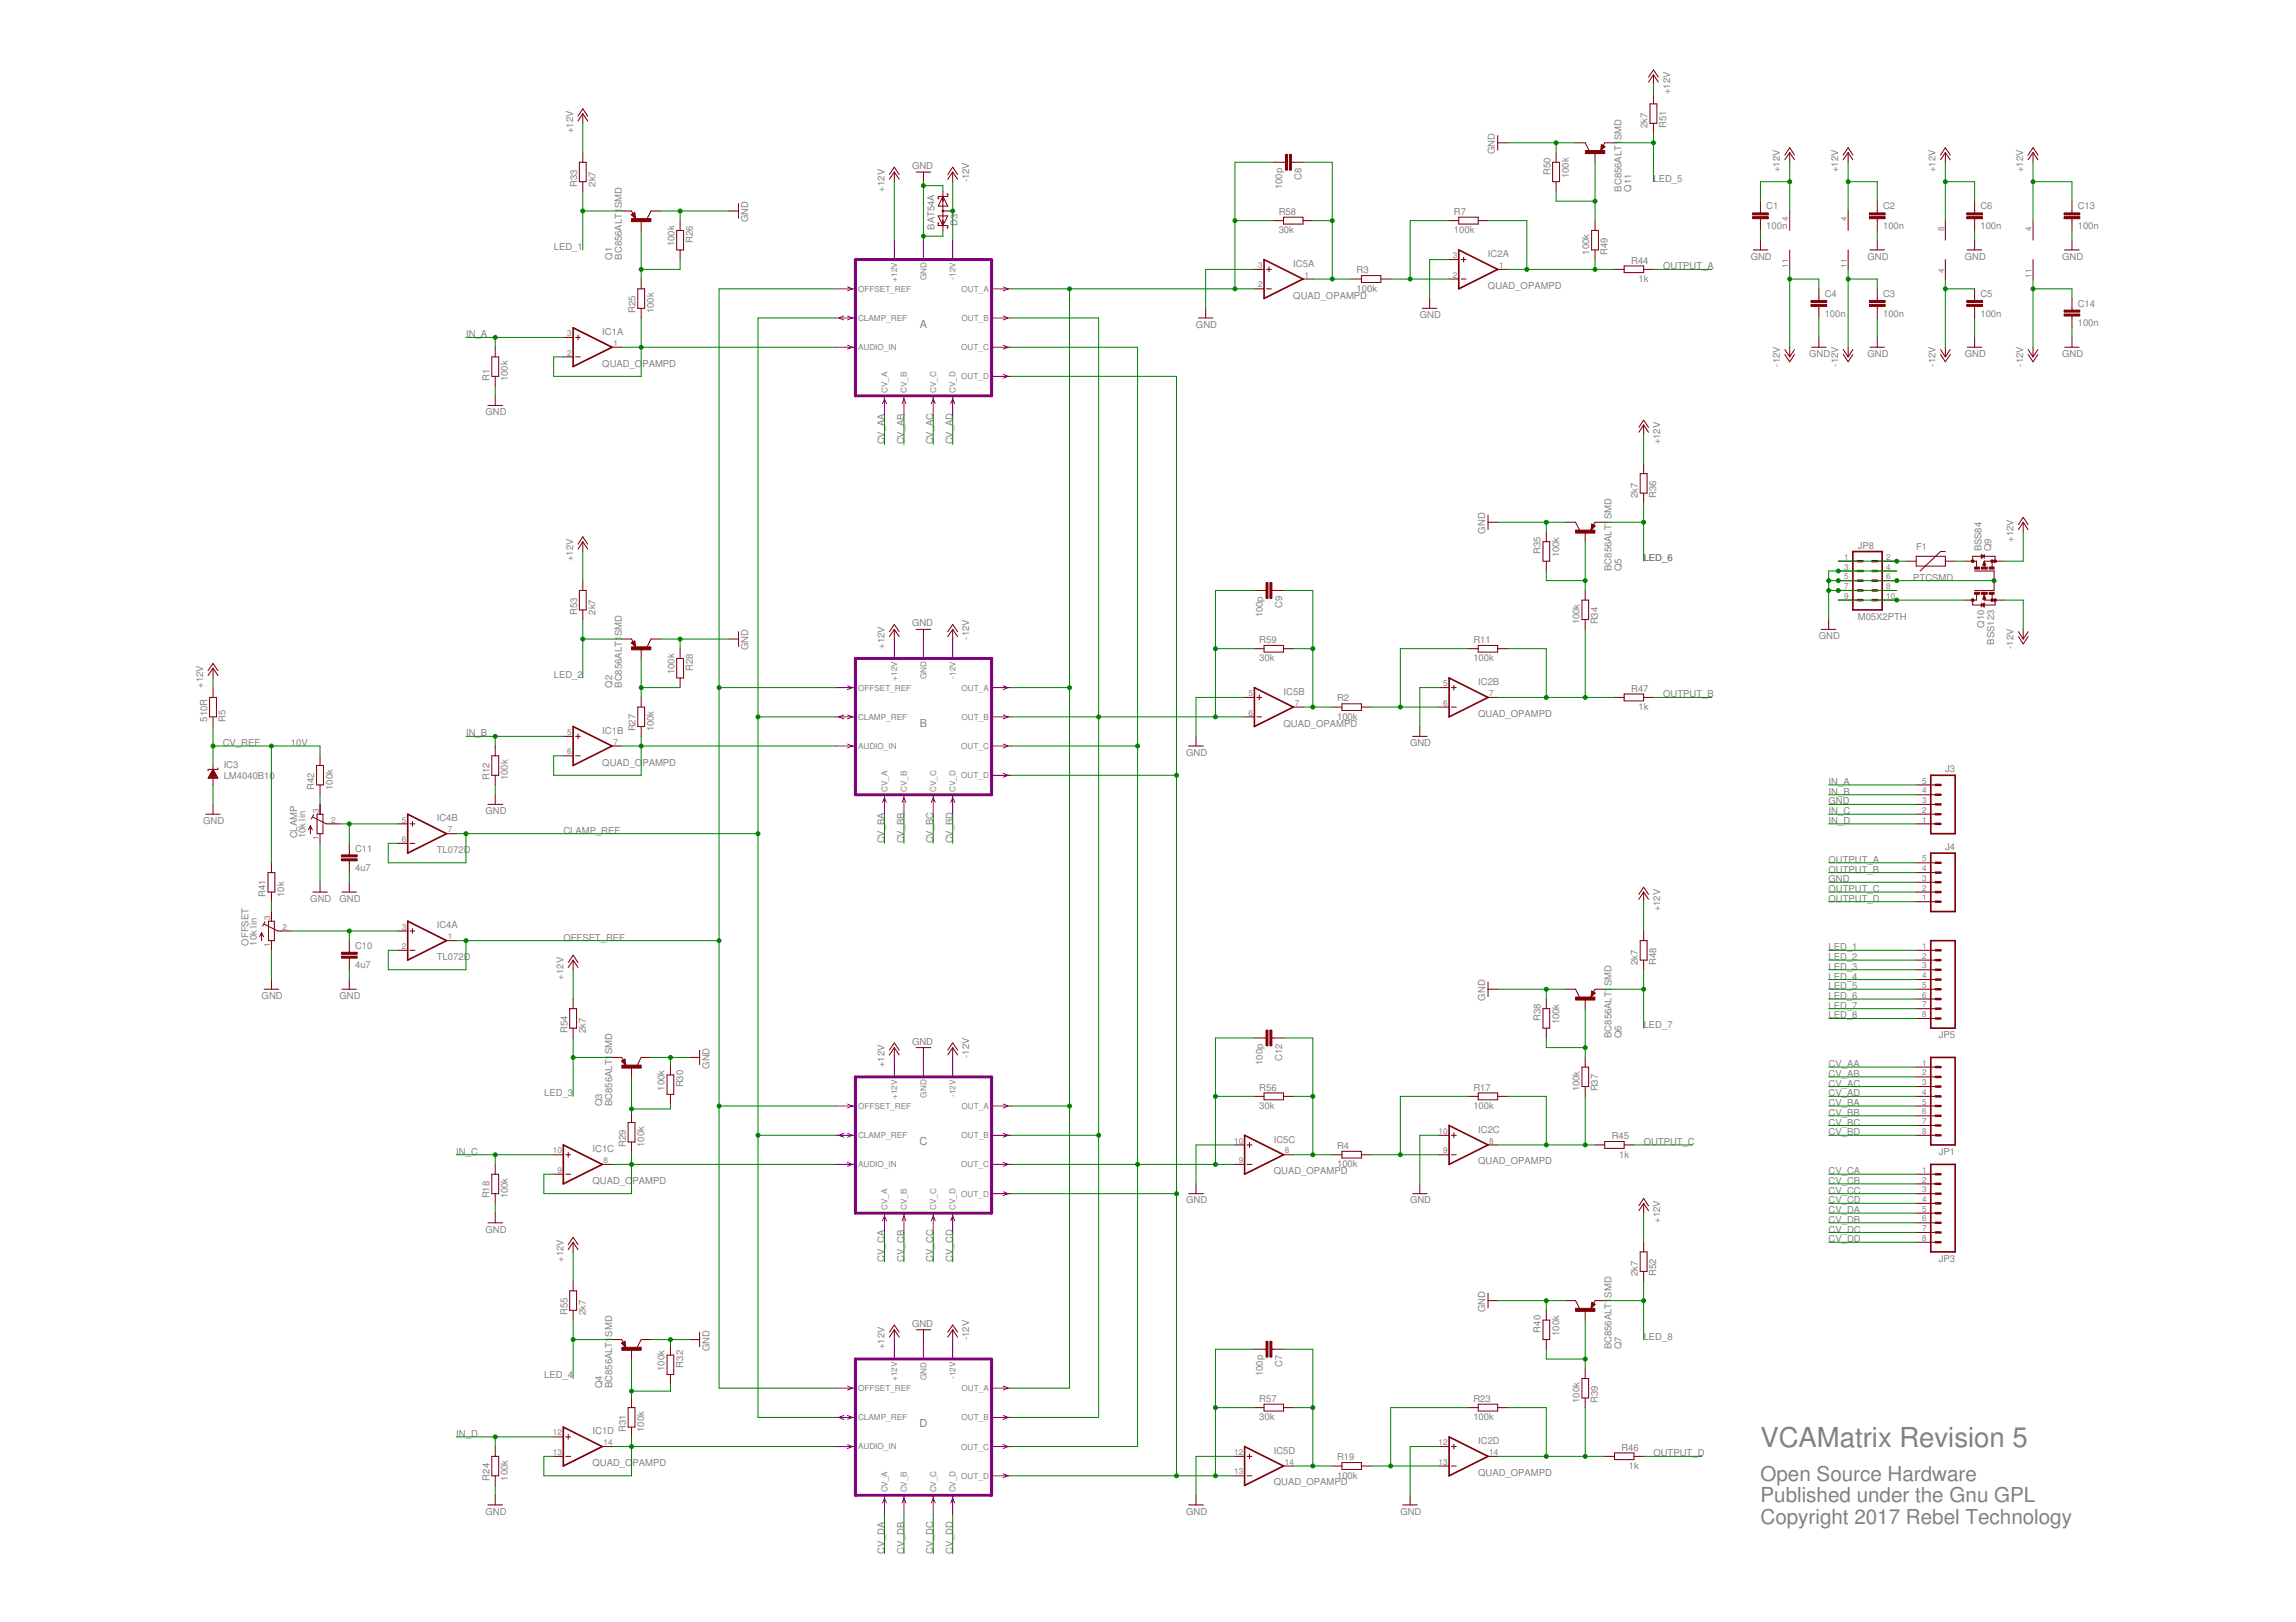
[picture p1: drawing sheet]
<svg xmlns="http://www.w3.org/2000/svg" width="297mm" height="210mm" viewBox="0 0 297 210" stroke-linecap="round" stroke-linejoin="round" font-family="sans-serif">
<defs><g id="words">
<text font-size="3.6" fill="#808080" x="227.8" y="187.2">VCAMatrix Revision 5</text>
<g font-size="2.7" fill="#808080">
<text x="227.8" y="191.6">Open Source Hardware</text>
<text x="227.8" y="194.4">Published under the Gnu GPL</text>
<text x="227.8" y="197.3">Copyright 2017 Rebel Technology</text>
</g>
<g font-size="1.4" fill="#808080">
<text x="119" y="42.4">A</text>
<text x="119" y="94">B</text>
<text x="119" y="148.2">C</text>
<text x="119" y="184.7">D</text>
</g>
<g font-size="1.2" fill="#808080">
<text x="74.1" y="17.2" transform="rotate(-90 74.1 17.2)">+12V</text>
<text x="213.2" y="16.6" transform="rotate(-90 213.2 16.6)">2k7</text>
<text x="215.5" y="16.6" transform="rotate(-90 215.5 16.6)">R51</text>
<text x="216.1" y="12.2" transform="rotate(-90 216.1 12.2)">+12V</text>
<text x="118" y="21.9">GND</text>
<text x="125.4" y="23.6" transform="rotate(-90 125.4 23.6)">-12V</text>
<text x="168.4" y="23.3" transform="rotate(-90 168.4 23.3)">C8</text>
<text x="193.4" y="20" transform="rotate(-90 193.4 20)">GND</text>
<text x="200.6" y="22.6" transform="rotate(-90 200.6 22.6)">R50</text>
<text x="203" y="23" transform="rotate(-90 203 23)">100k</text>
<text x="213.9" y="23.5">LED_5</text>
<text x="230.3" y="22.3" transform="rotate(-90 230.3 22.3)">+12V</text>
<text x="237.8" y="22.3" transform="rotate(-90 237.8 22.3)">+12V</text>
<text x="250.4" y="22.3" transform="rotate(-90 250.4 22.3)">+12V</text>
<text x="261.8" y="22.3" transform="rotate(-90 261.8 22.3)">+12V</text>
<text x="74.7" y="24.2" transform="rotate(-90 74.7 24.2)">R33</text>
<text x="77" y="24.2" transform="rotate(-90 77 24.2)">2k7</text>
<text x="96.8" y="28.8" transform="rotate(-90 96.8 28.8)">GND</text>
<text x="114.4" y="24.8" transform="rotate(-90 114.4 24.8)">+12V</text>
<text x="120.9" y="29.7" transform="rotate(-90 120.9 29.7)">BAT54A</text>
<text x="123.9" y="29.2" transform="rotate(-90 123.9 29.2)">D3</text>
<text x="165.4" y="27.8">R58</text>
<text x="165.9" y="24.5" transform="rotate(-90 165.9 24.5)">100p</text>
<text x="188.1" y="27.8">R7</text>
<text x="209.8" y="24.8" transform="rotate(-90 209.8 24.8)">BC856ALT1SMD</text>
<text x="211" y="24.8" transform="rotate(-90 211 24.8)">Q11</text>
<text x="228.5" y="29.6">100n</text>
<text x="228.5" y="27.1">C1</text>
<text x="243.6" y="29.6">100n</text>
<text x="243.6" y="27.1">C2</text>
<text x="256.2" y="29.6">100n</text>
<text x="256.2" y="27.1">C6</text>
<text x="268.8" y="29.6">100n</text>
<text x="268.8" y="27.1">C13</text>
<text x="71.7" y="32.3">LED_1</text>
<text x="79.2" y="33.6" transform="rotate(-90 79.2 33.6)">Q1</text>
<text x="80.4" y="33.6" transform="rotate(-90 80.4 33.6)">BC856ALT1SMD</text>
<text x="87.2" y="31.9" transform="rotate(-90 87.2 31.9)">100k</text>
<text x="89.6" y="31.4" transform="rotate(-90 89.6 31.4)">R26</text>
<text x="165.4" y="30.2">30k</text>
<text x="167.3" y="34.5">IC5A</text>
<text x="175.5" y="35.4">R3</text>
<text x="188.1" y="30.2">100k</text>
<text x="192.5" y="33.3">IC2A</text>
<text x="205.6" y="33" transform="rotate(-90 205.6 33)">100k</text>
<text x="208" y="33" transform="rotate(-90 208 33)">R49</text>
<text x="211" y="34.1">R44</text>
<text x="215.2" y="34.9">OUTPUT_A</text>
<text x="226.5" y="33.6">GND</text>
<text x="241.6" y="33.6">GND</text>
<text x="254.2" y="33.6">GND</text>
<text x="266.8" y="33.6">GND</text>
<text x="82.2" y="40.5" transform="rotate(-90 82.2 40.5)">R25</text>
<text x="84.6" y="40.5" transform="rotate(-90 84.6 40.5)">100k</text>
<text x="167.3" y="38.6">QUAD_OPAMPD</text>
<text x="175.5" y="37.8">100k</text>
<text x="183.7" y="41.1">GND</text>
<text x="192.5" y="37.4">QUAD_OPAMPD</text>
<text x="212" y="36.5">1k</text>
<text x="236.1" y="41">100n</text>
<text x="236.1" y="38.4">C4</text>
<text x="243.6" y="41">100n</text>
<text x="243.6" y="38.4">C3</text>
<text x="256.2" y="41">100n</text>
<text x="256.2" y="38.4">C5</text>
<text x="268.8" y="39.7">C14</text>
<text x="60.3" y="43.7">IN_A</text>
<text x="77.9" y="47.4">QUAD_O</text>
<text x="77.9" y="43.4">IC1A</text>
<text x="83.1" y="47.4">PAMPD</text>
<text x="154.7" y="42.4">GND</text>
<text x="230.3" y="47.4" transform="rotate(-90 230.3 47.4)">-12V</text>
<text x="234.1" y="46.2">GND</text>
<text x="237.8" y="47.4" transform="rotate(-90 237.8 47.4)">-12V</text>
<text x="241.6" y="46.2">GND</text>
<text x="250.4" y="47.4" transform="rotate(-90 250.4 47.4)">-12V</text>
<text x="254.2" y="46.2">GND</text>
<text x="261.8" y="47.4" transform="rotate(-90 261.8 47.4)">-12V</text>
<text x="266.8" y="46.2">GND</text>
<text x="268.8" y="42.2">100n</text>
<text x="62.8" y="53.7">GND</text>
<text x="63.3" y="49.3" transform="rotate(-90 63.3 49.3)">R1</text>
<text x="65.7" y="49.3" transform="rotate(-90 65.7 49.3)">100k</text>
<text x="114.4" y="57.5" transform="rotate(-90 114.4 57.5)">CV_AA</text>
<text x="117" y="57.5" transform="rotate(-90 117 57.5)">CV_AB</text>
<text x="120.7" y="57.5" transform="rotate(-90 120.7 57.5)">CV_AC</text>
<text x="123.2" y="57.5" transform="rotate(-90 123.2 57.5)">CV_AD</text>
<text x="214.8" y="57.5" transform="rotate(-90 214.8 57.5)">+12V</text>
<text x="211.9" y="64.4" transform="rotate(-90 211.9 64.4)">2k7</text>
<text x="214.3" y="64.4" transform="rotate(-90 214.3 64.4)">R36</text>
<text x="192.1" y="69.1" transform="rotate(-90 192.1 69.1)">GND</text>
<text x="199.3" y="71.7" transform="rotate(-90 199.3 71.7)">R35</text>
<text x="240.3" y="71">JP8</text>
<text x="247.9" y="71.1">F1</text>
<text x="256.3" y="71.4" transform="rotate(-90 256.3 71.4)">BSS84</text>
<text x="257.6" y="71.4" transform="rotate(-90 257.6 71.4)">Q9</text>
<text x="260.5" y="70.1" transform="rotate(-90 260.5 70.1)">+12V</text>
<text x="74.1" y="72.6" transform="rotate(-90 74.1 72.6)">+12V</text>
<text x="201.7" y="72.1" transform="rotate(-90 201.7 72.1)">100k</text>
<text x="208.5" y="73.9" transform="rotate(-90 208.5 73.9)">BC856ALT1SMD</text>
<text x="209.8" y="73.9" transform="rotate(-90 209.8 73.9)">Q5</text>
<text x="212.6" y="72.6">LED_6</text>
<text x="247.5" y="75.1">PTCSMD</text>
<text x="74.7" y="79.6" transform="rotate(-90 74.7 79.6)">R53</text>
<text x="77" y="79.6" transform="rotate(-90 77 79.6)">2k7</text>
<text x="114.4" y="84" transform="rotate(-90 114.4 84)">+12V</text>
<text x="118" y="81.1">GND</text>
<text x="125.4" y="82.8" transform="rotate(-90 125.4 82.8)">-12V</text>
<text x="162.9" y="83.2">R59</text>
<text x="163.4" y="79.9" transform="rotate(-90 163.4 79.9)">100p</text>
<text x="165.9" y="78.7" transform="rotate(-90 165.9 78.7)">C9</text>
<text x="190.6" y="83.2">R11</text>
<text x="204.3" y="80.8" transform="rotate(-90 204.3 80.8)">100k</text>
<text x="206.7" y="80.8" transform="rotate(-90 206.7 80.8)">R34</text>
<text x="235.3" y="82.7">GND</text>
<text x="240.3" y="80.2">M05X2PTH</text>
<text x="256.7" y="81.2" transform="rotate(-90 256.7 81.2)">Q10</text>
<text x="258" y="83.4" transform="rotate(-90 258 83.4)">BSS123</text>
<text x="260.5" y="84" transform="rotate(-90 260.5 84)">-12V</text>
<text x="26.3" y="89" transform="rotate(-90 26.3 89)">+12V</text>
<text x="71.7" y="87.7">LED_2</text>
<text x="79.2" y="89" transform="rotate(-90 79.2 89)">Q2</text>
<text x="80.4" y="89" transform="rotate(-90 80.4 89)">BC856ALT1SMD</text>
<text x="87.2" y="87.3" transform="rotate(-90 87.2 87.3)">100k</text>
<text x="89.6" y="86.8" transform="rotate(-90 89.6 86.8)">R28</text>
<text x="96.8" y="84.2" transform="rotate(-90 96.8 84.2)">GND</text>
<text x="162.9" y="85.6">30k</text>
<text x="166.1" y="89.9">IC5B</text>
<text x="190.6" y="85.6">100k</text>
<text x="191.2" y="88.7">IC2B</text>
<text x="211" y="89.5">R47</text>
<text x="26.8" y="93.4" transform="rotate(-90 26.8 93.4)">510R</text>
<text x="29.2" y="93.4" transform="rotate(-90 29.2 93.4)">R5</text>
<text x="60.3" y="95.3">IN_B</text>
<text x="77.9" y="95">IC1B</text>
<text x="82.2" y="94.7" transform="rotate(-90 82.2 94.7)">R27</text>
<text x="84.6" y="94.7" transform="rotate(-90 84.6 94.7)">100k</text>
<text x="166.1" y="94">QUAD_OPAMPD</text>
<text x="173" y="93.1">100k</text>
<text x="173" y="90.8">R2</text>
<text x="191.2" y="92.8">QUAD_OPAMPD</text>
<text x="212" y="91.9">1k</text>
<text x="215.2" y="90.3">OUTPUT_B</text>
<text x="28.8" y="96.5">CV_REF</text>
<text x="28.9" y="100.8">LM4040B10</text>
<text x="28.9" y="99.4">IC3</text>
<text x="37.6" y="96.5">10V</text>
<text x="63.3" y="101" transform="rotate(-90 63.3 101)">R12</text>
<text x="65.7" y="101" transform="rotate(-90 65.7 101)">100k</text>
<text x="77.9" y="99.1">QUAD_O</text>
<text x="83.1" y="99.1">PAMPD</text>
<text x="153.5" y="97.8">GND</text>
<text x="182.4" y="96.5">GND</text>
<text x="236.6" y="101.6">IN_A</text>
<text x="251.6" y="99.9">J3</text>
<text x="26.3" y="106.6">GND</text>
<text x="40.7" y="102.2" transform="rotate(-90 40.7 102.2)">R42</text>
<text x="43" y="102.2" transform="rotate(-90 43 102.2)">100k</text>
<text x="56.5" y="106.3">IC4B</text>
<text x="62.8" y="105.4">GND</text>
<text x="72.9" y="107.9">CLAMP_REF</text>
<text x="236.6" y="104.1">GND</text>
<text x="236.6" y="102.8">IN_B</text>
<text x="236.6" y="105.4">IN_C</text>
<text x="236.6" y="106.6">IN_D</text>
<text x="38.4" y="108.5" transform="rotate(-90 38.4 108.5)">CLAMP</text>
<text x="39.5" y="108.5" transform="rotate(-90 39.5 108.5)">10k lin</text>
<text x="45.9" y="112.7">4u7</text>
<text x="45.9" y="110.2">C11</text>
<text x="56.5" y="110.4">TL072D</text>
<text x="114.4" y="109.1" transform="rotate(-90 114.4 109.1)">CV_BA</text>
<text x="117" y="109.1" transform="rotate(-90 117 109.1)">CV_BB</text>
<text x="120.7" y="109.1" transform="rotate(-90 120.7 109.1)">CV_BC</text>
<text x="123.2" y="109.1" transform="rotate(-90 123.2 109.1)">CV_BD</text>
<text x="236.6" y="111.7">OUTPUT_A</text>
<text x="236.6" y="112.9">OUTPUT_B</text>
<text x="251.6" y="110">J4</text>
<text x="34.4" y="116.1" transform="rotate(-90 34.4 116.1)">R41</text>
<text x="36.7" y="116.1" transform="rotate(-90 36.7 116.1)">10k</text>
<text x="40.1" y="116.7">GND</text>
<text x="43.9" y="116.7">GND</text>
<text x="214.8" y="118" transform="rotate(-90 214.8 118)">+12V</text>
<text x="236.6" y="114.2">GND</text>
<text x="236.6" y="116.7">OUTPUT_D</text>
<text x="236.6" y="115.4">OUTPUT_C</text>
<text x="32.2" y="122.4" transform="rotate(-90 32.2 122.4)">OFFSET</text>
<text x="33.2" y="122.4" transform="rotate(-90 33.2 122.4)">10k lin</text>
<text x="45.9" y="125.3">4u7</text>
<text x="45.9" y="122.8">C10</text>
<text x="56.5" y="124.2">TL072D</text>
<text x="56.5" y="120.2">IC4A</text>
<text x="72.9" y="121.7">OFFSET_REF</text>
<text x="211.9" y="124.9" transform="rotate(-90 211.9 124.9)">2k7</text>
<text x="214.3" y="124.9" transform="rotate(-90 214.3 124.9)">R48</text>
<text x="236.6" y="123">LED_1</text>
<text x="236.6" y="125.5">LED_3</text>
<text x="236.6" y="124.2">LED_2</text>
<text x="33.9" y="129.3">GND</text>
<text x="43.9" y="129.3">GND</text>
<text x="72.9" y="126.8" transform="rotate(-90 72.9 126.8)">+12V</text>
<text x="192.1" y="129.5" transform="rotate(-90 192.1 129.5)">GND</text>
<text x="236.6" y="128">LED_5</text>
<text x="236.6" y="129.3">LED_6</text>
<text x="236.6" y="130.5">LED_7</text>
<text x="236.6" y="131.8">LED_8</text>
<text x="236.6" y="126.8">LED_4</text>
<text x="73.4" y="133.7" transform="rotate(-90 73.4 133.7)">R54</text>
<text x="75.8" y="133.7" transform="rotate(-90 75.8 133.7)">2k7</text>
<text x="118" y="135.2">GND</text>
<text x="125.4" y="136.9" transform="rotate(-90 125.4 136.9)">-12V</text>
<text x="163.4" y="137.8" transform="rotate(-90 163.4 137.8)">100p</text>
<text x="165.9" y="137.3" transform="rotate(-90 165.9 137.3)">C12</text>
<text x="199.3" y="132.2" transform="rotate(-90 199.3 132.2)">R38</text>
<text x="201.7" y="132.6" transform="rotate(-90 201.7 132.6)">100k</text>
<text x="208.5" y="134.3" transform="rotate(-90 208.5 134.3)">BC856ALT1SMD</text>
<text x="209.8" y="134.3" transform="rotate(-90 209.8 134.3)">Q6</text>
<text x="212.6" y="133.1">LED_7</text>
<text x="250.8" y="134.3">JP5</text>
<text x="70.4" y="141.9">LED_3</text>
<text x="77.9" y="143.1" transform="rotate(-90 77.9 143.1)">Q3</text>
<text x="79.2" y="143.1" transform="rotate(-90 79.2 143.1)">BC856ALT1SMD</text>
<text x="86" y="141.1" transform="rotate(-90 86 141.1)">100k</text>
<text x="88.4" y="140.7" transform="rotate(-90 88.4 140.7)">R30</text>
<text x="91.8" y="138.3" transform="rotate(-90 91.8 138.3)">GND</text>
<text x="114.4" y="138.1" transform="rotate(-90 114.4 138.1)">+12V</text>
<text x="162.9" y="143.5">30k</text>
<text x="162.9" y="141.1">R56</text>
<text x="190.6" y="143.5">100k</text>
<text x="190.6" y="141.1">R17</text>
<text x="204.3" y="141.2" transform="rotate(-90 204.3 141.2)">100k</text>
<text x="206.7" y="141.2" transform="rotate(-90 206.7 141.2)">R37</text>
<text x="236.6" y="138.1">CV_AA</text>
<text x="236.6" y="139.4">CV_AB</text>
<text x="236.6" y="140.6">CV_AC</text>
<text x="236.6" y="141.9">CV_AD</text>
<text x="236.6" y="143.1">CV_BA</text>
<text x="59" y="149.4">IN_C</text>
<text x="76.7" y="149.1">IC1C</text>
<text x="81" y="148.4" transform="rotate(-90 81 148.4)">R29</text>
<text x="83.3" y="148.4" transform="rotate(-90 83.3 148.4)">100k</text>
<text x="164.8" y="147.9">IC5C</text>
<text x="173" y="148.7">R4</text>
<text x="191.2" y="146.6">IC2C</text>
<text x="208.5" y="147.4">R45</text>
<text x="209.5" y="149.8">1k</text>
<text x="212.6" y="148.2">OUTPUT_C</text>
<text x="236.6" y="144.4">CV_BB</text>
<text x="236.6" y="145.7">CV_BC</text>
<text x="236.6" y="146.9">CV_BD</text>
<text x="250.8" y="149.4">JP1</text>
<text x="63.3" y="155.1" transform="rotate(-90 63.3 155.1)">R18</text>
<text x="65.7" y="155.1" transform="rotate(-90 65.7 155.1)">100k</text>
<text x="76.7" y="153.2">QUAD_O</text>
<text x="81.8" y="153.2">PAMPD</text>
<text x="153.5" y="155.7">GND</text>
<text x="164.8" y="151.9">QUAD_OPAMPD</text>
<text x="173" y="151.1">100k</text>
<text x="182.4" y="155.7">GND</text>
<text x="191.2" y="150.7">QUAD_OPAMPD</text>
<text x="236.6" y="151.9">CV_CA</text>
<text x="236.6" y="153.2">CV_CB</text>
<text x="236.6" y="154.5">CV_CC</text>
<text x="236.6" y="155.7">CV_CD</text>
<text x="62.8" y="159.5">GND</text>
<text x="214.8" y="158.2" transform="rotate(-90 214.8 158.2)">+12V</text>
<text x="236.6" y="157">CV_DA</text>
<text x="236.6" y="158.2">CV_DB</text>
<text x="236.6" y="159.5">CV_DC</text>
<text x="236.6" y="160.8">CV_DD</text>
<text x="72.9" y="163.3" transform="rotate(-90 72.9 163.3)">+12V</text>
<text x="114.4" y="163.3" transform="rotate(-90 114.4 163.3)">CV_CA</text>
<text x="117" y="163.3" transform="rotate(-90 117 163.3)">CV_CB</text>
<text x="120.7" y="163.3" transform="rotate(-90 120.7 163.3)">CV_CC</text>
<text x="123.2" y="163.3" transform="rotate(-90 123.2 163.3)">CV_CD</text>
<text x="211.9" y="165.2" transform="rotate(-90 211.9 165.2)">2k7</text>
<text x="214.3" y="165.2" transform="rotate(-90 214.3 165.2)">R52</text>
<text x="250.8" y="163.3">JP3</text>
<text x="73.4" y="170.2" transform="rotate(-90 73.4 170.2)">R55</text>
<text x="75.8" y="170.2" transform="rotate(-90 75.8 170.2)">2k7</text>
<text x="118" y="171.7">GND</text>
<text x="125.4" y="173.4" transform="rotate(-90 125.4 173.4)">-12V</text>
<text x="192.1" y="169.8" transform="rotate(-90 192.1 169.8)">GND</text>
<text x="199.3" y="172.4" transform="rotate(-90 199.3 172.4)">R40</text>
<text x="201.7" y="172.9" transform="rotate(-90 201.7 172.9)">100k</text>
<text x="212.6" y="173.4">LED_8</text>
<text x="70.4" y="178.4">LED_4</text>
<text x="77.9" y="179.6" transform="rotate(-90 77.9 179.6)">Q4</text>
<text x="79.2" y="179.6" transform="rotate(-90 79.2 179.6)">BC856ALT1SMD</text>
<text x="86" y="177.4" transform="rotate(-90 86 177.4)">100k</text>
<text x="88.4" y="177" transform="rotate(-90 88.4 177)">R32</text>
<text x="91.8" y="174.8" transform="rotate(-90 91.8 174.8)">GND</text>
<text x="114.4" y="174.6" transform="rotate(-90 114.4 174.6)">+12V</text>
<text x="163.4" y="178.1" transform="rotate(-90 163.4 178.1)">100p</text>
<text x="165.9" y="176.9" transform="rotate(-90 165.9 176.9)">C7</text>
<text x="208.5" y="174.6" transform="rotate(-90 208.5 174.6)">BC856ALT1SMD</text>
<text x="209.8" y="174.6" transform="rotate(-90 209.8 174.6)">Q7</text>
<text x="59" y="185.9">IN_D</text>
<text x="76.7" y="185.6">IC1D</text>
<text x="81" y="185.3" transform="rotate(-90 81 185.3)">R31</text>
<text x="83.3" y="185.3" transform="rotate(-90 83.3 185.3)">100k</text>
<text x="162.9" y="183.8">30k</text>
<text x="162.9" y="181.4">R57</text>
<text x="190.6" y="183.8">100k</text>
<text x="190.6" y="181.4">R23</text>
<text x="204.3" y="181.5" transform="rotate(-90 204.3 181.5)">100k</text>
<text x="206.7" y="181.5" transform="rotate(-90 206.7 181.5)">R39</text>
<text x="63.3" y="191.6" transform="rotate(-90 63.3 191.6)">R24</text>
<text x="65.7" y="191.6" transform="rotate(-90 65.7 191.6)">100k</text>
<text x="76.7" y="189.7">QUAD_O</text>
<text x="81.8" y="189.7">PAMPD</text>
<text x="164.8" y="188.1">IC5D</text>
<text x="173" y="191.4">100k</text>
<text x="173" y="189">R19</text>
<text x="191.2" y="191">QUAD_OPAMPD</text>
<text x="191.2" y="186.9">IC2D</text>
<text x="209.8" y="187.7">R46</text>
<text x="210.7" y="190.1">1k</text>
<text x="213.9" y="188.5">OUTPUT_D</text>
<text x="62.8" y="196">GND</text>
<text x="153.5" y="196">GND</text>
<text x="164.8" y="192.2">QUAD_OPAMPD</text>
<text x="181.2" y="196">GND</text>
<text x="114.4" y="201" transform="rotate(-90 114.4 201)">CV_DA</text>
<text x="117" y="201" transform="rotate(-90 117 201)">CV_DB</text>
<text x="120.7" y="201" transform="rotate(-90 120.7 201)">CV_DC</text>
<text x="123.2" y="201" transform="rotate(-90 123.2 201)">CV_DD</text>
</g>
<g font-size="1.1" fill="#808080">
<text x="231.4" y="28.7" transform="rotate(-90 231.4 28.7)">4</text>
<text x="238.9" y="28.7" transform="rotate(-90 238.9 28.7)">4</text>
<text x="251.5" y="29.9" transform="rotate(-90 251.5 29.9)">8</text>
<text x="262.8" y="29.9" transform="rotate(-90 262.8 29.9)">4</text>
<text x="162.8" y="34.7">3</text>
<text x="168.8" y="35.9">1</text>
<text x="188" y="35.9">2</text>
<text x="188" y="33.4">3</text>
<text x="193.9" y="34.7">1</text>
<text x="231.4" y="34.7" transform="rotate(-90 231.4 34.7)">11</text>
<text x="238.9" y="34.7" transform="rotate(-90 238.9 34.7)">11</text>
<text x="251.5" y="35.3" transform="rotate(-90 251.5 35.3)">4</text>
<text x="262.8" y="35.9" transform="rotate(-90 262.8 35.9)">11</text>
<text x="111" y="37.8">OFFSET_REF</text>
<text x="111" y="41.5">CLAMP_REF</text>
<text x="116.1" y="36.4" transform="rotate(-90 116.1 36.4)">+12V</text>
<text x="119.9" y="36.3" transform="rotate(-90 119.9 36.3)">GND</text>
<text x="123.6" y="36.2" transform="rotate(-90 123.6 36.2)">-12V</text>
<text x="124.4" y="37.8">OUT_A</text>
<text x="124.4" y="41.5">OUT_B</text>
<text x="162.8" y="37.2">2</text>
<text x="73.4" y="46">2</text>
<text x="73.4" y="43.5">3</text>
<text x="79.4" y="44.8">1</text>
<text x="111" y="45.3">AUDIO_IN</text>
<text x="124.4" y="45.3">OUT_C</text>
<text x="114.8" y="50.9" transform="rotate(-90 114.8 50.9)">CV_A</text>
<text x="117.3" y="50.9" transform="rotate(-90 117.3 50.9)">CV_B</text>
<text x="121.1" y="50.9" transform="rotate(-90 121.1 50.9)">CV_C</text>
<text x="123.6" y="50.9" transform="rotate(-90 123.6 50.9)">CV_D</text>
<text x="124.4" y="49.1">OUT_D</text>
<text x="238.6" y="77.5">9</text>
<text x="238.6" y="76.2">7</text>
<text x="238.6" y="75">5</text>
<text x="238.6" y="73.7">3</text>
<text x="238.6" y="72.4">1</text>
<text x="244" y="77.5">10</text>
<text x="244" y="76.2">8</text>
<text x="244" y="75">6</text>
<text x="244" y="73.7">4</text>
<text x="244" y="72.4">2</text>
<text x="111" y="89.4">OFFSET_REF</text>
<text x="116.1" y="88.1" transform="rotate(-90 116.1 88.1)">+12V</text>
<text x="119.9" y="87.9" transform="rotate(-90 119.9 87.9)">GND</text>
<text x="123.6" y="87.8" transform="rotate(-90 123.6 87.8)">-12V</text>
<text x="124.4" y="89.4">OUT_A</text>
<text x="186.7" y="88.8">5</text>
<text x="73.4" y="95.1">5</text>
<text x="111" y="93.1">CLAMP_REF</text>
<text x="124.4" y="93.2">OUT_B</text>
<text x="161.5" y="92.6">6</text>
<text x="161.5" y="90.1">5</text>
<text x="167.5" y="91.3">7</text>
<text x="186.7" y="91.3">6</text>
<text x="192.7" y="90.1">7</text>
<text x="73.4" y="97.6">6</text>
<text x="79.4" y="96.4">7</text>
<text x="111" y="96.9">AUDIO_IN</text>
<text x="124.4" y="96.9">OUT_C</text>
<text x="124.4" y="100.7">OUT_D</text>
<text x="248.7" y="101.4">5</text>
<text x="41.2" y="105.2" transform="rotate(-90 41.2 105.2)">3</text>
<text x="42.8" y="106.4">2</text>
<text x="52" y="106.4">5</text>
<text x="58" y="107.7">7</text>
<text x="114.8" y="102.5" transform="rotate(-90 114.8 102.5)">CV_A</text>
<text x="117.3" y="102.5" transform="rotate(-90 117.3 102.5)">CV_B</text>
<text x="121.1" y="102.5" transform="rotate(-90 121.1 102.5)">CV_C</text>
<text x="123.6" y="102.5" transform="rotate(-90 123.6 102.5)">CV_D</text>
<text x="248.7" y="106.4">1</text>
<text x="248.7" y="105.2">2</text>
<text x="248.7" y="103.9">3</text>
<text x="248.7" y="102.7">4</text>
<text x="41.2" y="108.6" transform="rotate(-90 41.2 108.6)">1</text>
<text x="52" y="109">6</text>
<text x="248.7" y="114">3</text>
<text x="248.7" y="112.7">4</text>
<text x="248.7" y="111.5">5</text>
<text x="34.9" y="119" transform="rotate(-90 34.9 119)">3</text>
<text x="248.7" y="116.5">1</text>
<text x="248.7" y="115.3">2</text>
<text x="34.9" y="122.5" transform="rotate(-90 34.9 122.5)">1</text>
<text x="36.5" y="120.3">2</text>
<text x="52" y="122.8">2</text>
<text x="52" y="120.3">3</text>
<text x="58" y="121.6">1</text>
<text x="248.7" y="122.8">1</text>
<text x="248.7" y="124.1">2</text>
<text x="248.7" y="125.3">3</text>
<text x="248.7" y="126.6">4</text>
<text x="248.7" y="127.8">5</text>
<text x="248.7" y="129.1">6</text>
<text x="248.7" y="130.4">7</text>
<text x="248.7" y="131.6">8</text>
<text x="248.7" y="137.9">1</text>
<text x="111" y="143.5">OFFSET_REF</text>
<text x="116.1" y="142.2" transform="rotate(-90 116.1 142.2)">+12V</text>
<text x="119.9" y="142.1" transform="rotate(-90 119.9 142.1)">GND</text>
<text x="123.6" y="142" transform="rotate(-90 123.6 142)">-12V</text>
<text x="124.4" y="143.5">OUT_A</text>
<text x="248.7" y="139.2">2</text>
<text x="248.7" y="140.4">3</text>
<text x="248.7" y="141.7">4</text>
<text x="248.7" y="143">5</text>
<text x="71.5" y="149.3">10</text>
<text x="111" y="147.3">CLAMP_REF</text>
<text x="124.4" y="147.3">OUT_B</text>
<text x="159.7" y="148">10</text>
<text x="166.2" y="149.3">8</text>
<text x="186.1" y="146.7">10</text>
<text x="186.7" y="149.3">9</text>
<text x="192.7" y="148">8</text>
<text x="248.7" y="144.2">6</text>
<text x="248.7" y="145.5">7</text>
<text x="248.7" y="146.7">8</text>
<text x="72.1" y="151.8">9</text>
<text x="78.1" y="150.5">8</text>
<text x="111" y="151.1">AUDIO_IN</text>
<text x="124.4" y="151.1">OUT_C</text>
<text x="124.4" y="154.8">OUT_D</text>
<text x="160.3" y="150.5">9</text>
<text x="248.7" y="151.8">1</text>
<text x="248.7" y="153">2</text>
<text x="248.7" y="154.3">3</text>
<text x="248.7" y="155.5">4</text>
<text x="114.8" y="156.6" transform="rotate(-90 114.8 156.6)">CV_A</text>
<text x="117.3" y="156.6" transform="rotate(-90 117.3 156.6)">CV_B</text>
<text x="121.1" y="156.6" transform="rotate(-90 121.1 156.6)">CV_C</text>
<text x="123.6" y="156.6" transform="rotate(-90 123.6 156.6)">CV_D</text>
<text x="248.7" y="156.8">5</text>
<text x="248.7" y="158.1">6</text>
<text x="248.7" y="159.3">7</text>
<text x="248.7" y="160.6">8</text>
<text x="116.1" y="178.7" transform="rotate(-90 116.1 178.7)">+12V</text>
<text x="119.9" y="178.6" transform="rotate(-90 119.9 178.6)">GND</text>
<text x="123.6" y="178.5" transform="rotate(-90 123.6 178.5)">-12V</text>
<text x="71.5" y="185.8">12</text>
<text x="111" y="180">OFFSET_REF</text>
<text x="111" y="183.8">CLAMP_REF</text>
<text x="124.4" y="180">OUT_A</text>
<text x="124.4" y="183.8">OUT_B</text>
<text x="71.5" y="188.3">13</text>
<text x="78.1" y="187">14</text>
<text x="111" y="187.6">AUDIO_IN</text>
<text x="124.4" y="187.6">OUT_C</text>
<text x="124.4" y="191.4">OUT_D</text>
<text x="159.7" y="190.8">13</text>
<text x="159.7" y="188.3">12</text>
<text x="166.2" y="189.5">14</text>
<text x="186.1" y="189.5">13</text>
<text x="186.1" y="187">12</text>
<text x="192.7" y="188.3">14</text>
<text x="114.8" y="193.1" transform="rotate(-90 114.8 193.1)">CV_A</text>
<text x="117.3" y="193.1" transform="rotate(-90 117.3 193.1)">CV_B</text>
<text x="121.1" y="193.1" transform="rotate(-90 121.1 193.1)">CV_C</text>
<text x="123.6" y="193.1" transform="rotate(-90 123.6 193.1)">CV_D</text>
</g>
</g></defs>
<g fill="none" stroke="#800000" stroke-width=".21">
<path d="M163.5 33.6l5.1 2.5-5.1 2.5zM188.7 32.3l5.1 2.6-5.1 2.5zM74.1 42.4l5.1 2.5-5.1 2.5zM239.7 71.4h3.8v7.5h-3.8zM74.1 94l5.1 2.5-5.1 2.6zM162.3 89l5 2.5-5 2.5zM187.5 87.7l5 2.6-5 2.5zM52.7 105.4l5.1 2.5-5.1 2.5zM52.7 119.2l5.1 2.5-5.1 2.5zM249.8 100.3h3.1v7.6h-3.1zM249.8 110.4h3.1v7.6h-3.1zM249.8 121.7h3.1v11.4h-3.1z"/>
<path d="M249.8 136.8h3.1v11.4h-3.1zM72.9 148.2l5 2.5-5 2.5zM161 146.9l5.1 2.5-5.1 2.6zM187.5 145.6l5 2.6-5 2.5zM249.8 150.7h3.1v11.3h-3.1zM72.9 184.7l5 2.5-5 2.5zM161 187.2l5.1 2.5-5.1 2.5zM187.5 185.9l5 2.6-5 2.5z"/>
<circle cx="122" cy="27.3" r=".06"/>
</g>
<g fill="none" stroke="#800000" stroke-width=".13">
<path d="M74.8 15l.6-.9 .6 .9M75.4 14.7v1.3M75.4 19.7v1.3M75.4 14.7l.6 1M75.4 14.7l-.6 1M193.8 17.5v1.9M193.8 18.5h1.2M201.3 19.7v1.3M203.8 18.5h1.3l.5 1M206.4 19.7v1.3M207.2 18.7l.4 .3-.5 .5zM207.2 18.8l.3 .2-.3 .4v-.5l.2 .1-.1 .2v-.2"/>
<path d="M208.9 18.5h-1.3l-.2 .4M213.3 10l.6-1 .6 1M213.5 13.4h.9v2.6h-.9zM213.9 9.7v1.2M213.9 12.2v1.2M213.9 16v1.2M213.9 9.7l-.6 .9M213.9 9.7l.6 .9M231.5 19.7v1.3M231.5 19.7l.7 1M231.5 19.7l-.6 1M239.1 19.7v1.3"/>
<path d="M239.1 19.7l.6 1M239.1 19.7l-.6 1M251.7 19.7l.6 1M251.7 19.7l-.6 1M251.7 19.7v1.3M263 19.7v1.3M263 19.7l.7 1M263 19.7l-.6 1M75 21h.8v2.5h-.8zM75.4 23.5v1.3M80.4 27.3h1.3l.2 .4M81.7 27.8l.4-.3 .1 .8z"/>
<path d="M82.1 27.6l-.3 .2 .3 .4v-.5l-.2 .1 .1 .2v-.2M82.5 37.4h.9v2.5h-.9zM83 28.6v1.2M83 36.1v1.3M83 39.9v1.2M85.5 27.3h-1.3l-.5 1M87.5 29.8h.9v2.5h-.9zM88 28.6v1.2M88 32.3v1.3M94.3 27.3h1.2M95.5 26.4v1.8M115.1 22.6l.6-1 .6 1"/>
<path d="M115.7 22.3l.6 .9M115.7 22.3l-.6 .9M115.7 22.3v1.2M118.5 22.3h1.9M119.5 22.3v1.2M121.4 27.9h1.2l-.6 1.3zM121.5 28.9h-.1v.3h1.2v.3h-.1M122 25.4l.6 1.3h-1.2zM122 24.8v5M122 27.3h1.3M122.5 25.1h.1v.3h-1.2v.3h.1M122.6 22.6l.7-1 .6 1"/>
<path d="M123.3 22.3l.6 .9M123.3 22.3l-.7 .9M123.3 22.3v1.2M156 39.9v1.2M162.3 34.9h1.2M162.3 37.4h1.2M163.9 34.9h.6M163.9 37.4h.6M164.2 34.5v.7M164.8 28.6h1.3M164.8 21h1.5M166.1 28.1h2.5v.9h-2.5z"/>
<path d="M167.1 21h1.5M168.6 36.1h1.2M168.6 28.6h1.2M174.9 36.1h1.2M176.1 35.7h2.5v.9h-2.5zM178.6 36.1h1.3M184 39.9h1.9M185 38.6v1.3M187.5 36.1h1.2M187.5 33.6h1.2M187.5 28.6h1.2M188.7 28.1h2.5v.9h-2.5z"/>
<path d="M189 36.1h.7M189 33.6h.7M189.4 33.3v.6M191.2 28.6h1.3M193.8 34.9h1.2M200.9 21h.9v2.5h-.9zM201.3 23.5v1.3M205.9 29.8h.9v2.5h-.9zM206.4 28.6v1.2M206.4 32.3v1.3M208.9 34.9h1.2M210.1 34.4h2.5v.9h-2.5z"/>
<path d="M212.6 34.9h1.3M226.8 32.3h1.9M227.8 26v1.6M227.8 28.3v1.5M227.8 31.1v1.2M230.9 20.1l.6-1 .7 1M231.5 27.3v2.5M231.5 32.3v2.6M235.3 37.4v1.5M235.3 39.6v1.5M238.5 20.1l.6-1 .6 1M239.1 27.3v2.5"/>
<path d="M239.1 32.3v2.6M241.9 32.3h1.9M242.9 26v1.6M242.9 28.3v1.5M242.9 31.1v1.2M242.9 37.4v1.5M242.9 39.6v1.5M251.1 20.1l.6-1 .6 1M251.7 28.6v2.5M251.7 33.6v2.5M254.5 32.3h1.9M255.5 26v1.6"/>
<path d="M255.5 28.3v1.5M255.5 31.1v1.2M255.5 37.4v1.5M255.5 39.6v1.5M262.4 20.1l.6-1 .7 1M263 28.6v2.5M263 33.6v2.5M267.1 32.3h1.9M268.1 26v1.6M268.1 28.3v1.5M268.1 31.1v1.2M268.1 38.6v1.5"/>
<path d="M63.1 52.5h1.9M63.6 46.2h.9v2.5h-.9zM64.1 44.9v1.3M64.1 48.7v1.3M64.1 51.2v1.3M72.9 43.7h1.2M72.9 46.2h1.2M74.5 43.7h.6M74.5 46.2h.6M74.8 43.3v.7M79.2 44.9h1.2M155 41.1h1.9"/>
<path d="M212 55.3l.6-.9 .7 .9M212.6 55v1.3M212.6 55l-.6 .9M212.6 55l.7 .9M230.9 45.2l.6 1M230.9 45.9l.6 .9 .7-.9M231.5 44.9v1.3M232.2 45.2l-.7 1M234.4 44.9h1.9M235.3 43.7v1.2M238.5 45.2l.6 1M238.5 45.9l.6 .9 .6-.9"/>
<path d="M239.1 44.9v1.3M239.7 45.2l-.6 1M241.9 44.9h1.9M242.9 43.7v1.2M251.1 45.2l.6 1M251.1 45.9l.6 .9 .6-.9M251.7 44.9v1.3M252.3 45.2l-.6 1M254.5 44.9h1.9M255.5 43.7v1.2M262.4 45.2l.6 1M262.4 45.9l.6 .9 .7-.9"/>
<path d="M263 44.9v1.3M263.7 45.2l-.7 1M267.1 44.9h1.9M268.1 40.9v1.5M268.1 43.7v1.2M74.8 70.4l.6-.9 .6 .9M75 76.4h.8v2.5h-.8zM75.4 70.1v1.3M75.4 75.1v1.3M75.4 78.9v1.3M75.4 70.1l.6 1M75.4 70.1l-.6 1"/>
<path d="M162.3 76.4h1.5M164.5 76.4h1.6M192.5 67.6h1.3M192.5 66.7v1.8M199.6 70.1h.9v2.5h-.9zM200 68.9v1.2M200 72.6v1.3M202.6 67.6h1.2l.5 1M204.7 77.7h.8v2.5h-.8zM205.1 68.9v1.2M205.1 76.4v1.3M205.9 67.8l.5 .3-.6 .5z"/>
<path d="M206 67.9l.3 .2-.4 .4 .1-.5 .2 .1-.2 .2v-.2M207.6 67.6h-1.2l-.3 .3M212.2 61.3h.9v2.5h-.9zM212.6 60v1.3M212.6 63.8v1.3M237.8 77.7h2.5M237.8 76.4h2.5M237.8 75.1h2.5M237.8 73.9h2.5M237.8 72.6h2.5M242.9 77.7h2.5M242.9 76.4h2.5"/>
<path d="M242.9 75.1h2.5M242.9 73.9h2.5M242.9 72.6h2.5M246.6 72.6h1.3M247.9 72h3.8v1.3h-3.8zM251.7 72.6h1.2M251.7 71.4h-.6l-2.7 2.5M254.2 72.6h1.5v.8M255.2 72.6v-.6h2.9v.6M255.2 77.7v.6h2.9v-.6M255.5 73.9h2.5v2.5h-2.5M255.7 76.9v.8h-1.5"/>
<path d="M256.3 78.3l.4-.3v.5zM256.3 71.8l.4 .2-.4 .2zM256.3 78v.5M256.4 71.9l.2 .1-.2 .1zM256.5 78.3l.1-.1v.2zM256.7 76.9v.8h2.5M256.7 72.6h2.5M256.7 72.6l.2 .5h-.4zM256.7 71.8v.4M256.7 72.6v.8M256.7 72.8l-.1 .3h.2l-.1-.2M256.7 77l.2 .5h-.4z"/>
<path d="M256.7 77.2l.1 .3h-.2l.1-.3M257.7 72.6v.8M257.7 76.9v.8M261.1 67.9l.6-.9 .7 .9M261.7 67.6l.7 .9M261.7 67.6l-.6 .9M261.7 67.6v1.3M26.9 86.8l.7-.9 .6 .9M27.1 90.3h.9v2.5h-.9zM27.3 100h.5M27.4 99.9h.3M27.4 99.8h.3"/>
<path d="M27.5 99.7h.1M27.5 99.6h.1M27.6 86.5v1.2M27.6 89v1.3M27.6 92.8v1.2M27.6 99.1v2.5M27.6 99.6l.6 1.1h-1.3zM27.6 86.5l.6 .9M27.6 86.5l-.7 .9M28.2 99.4v.2h-1.3v.2M41 99.1h.8v2.5h-.8zM41.4 97.8v1.3"/>
<path d="M63.6 97.8h.9v2.5h-.9zM64.1 96.5v1.3M72.9 95.3h1.2M72.9 97.8h1.2M74.5 95.3h.6M74.5 97.8h.6M74.8 95v.6M79.2 96.5h1.2M80.4 82.7h1.3l.2 .4M81.7 83.2l.4-.3 .1 .8zM82.1 83l-.3 .2 .3 .4v-.5l-.2 .1 .1 .2v-.2M82.5 91.5h.9v2.5h-.9z"/>
<path d="M83 83.9v1.3M83 90.3v1.2M83 94v1.3M85.5 82.7h-1.3l-.5 1M87.5 85.2h.9v2.5h-.9zM88 83.9v1.3M88 87.7v1.3M94.3 82.7h1.2M95.5 81.7v2M115.1 81.7l.6-.9 .6 .9M115.7 81.4v1.3M115.7 81.4l.6 1"/>
<path d="M115.7 81.4l-.6 1M118.5 81.4h1.9M119.5 81.4v1.3M122.6 81.7l.7-.9 .6 .9M123.3 81.4v1.3M123.3 81.4l.6 1M123.3 81.4l-.7 1M153.8 96.5h1.9M154.7 95.3v1.2M161 90.3h1.3M161 92.8h1.3M162.3 83.9h1.2"/>
<path d="M162.6 90.3h.6M162.6 92.8h.6M162.9 89.9v.7M163.5 83.5h2.6v.9h-2.6zM166.1 83.9h1.2M167.3 91.5h1.3M172.4 91.5h1.2M173.6 91.1h2.5v.8h-2.5zM176.1 91.5h1.3M182.8 95.3h1.8M183.7 94v1.3M186.2 91.5h1.3"/>
<path d="M186.2 89h1.3M187.8 91.5h.6M187.8 89h.6M188.1 88.7v.6M190 83.9h1.2M191.2 83.5h2.6v.9h-2.6zM192.5 90.3h1.3M193.8 83.9h1.2M205.1 80.2v1.2M208.9 90.3h1.2M210.1 89.8h2.5v.9h-2.5zM212.6 90.3h1.3"/>
<path d="M235.6 81.4h1.9M236.6 80.2v1.2M261.1 81.7l.6 1M261.1 82.4l.6 .9 .7-.9M261.7 81.4v1.3M262.4 81.7l-.7 1M26.6 105.4h1.9M27 100.6h1.2M27 100.5h1.1M27.1 100.4h.9M27.2 100.2h.7M27.3 100.1h.5"/>
<path d="M27.6 104.1v1.3M34.2 119.6l1.7 .9h1.7M34.3 119.3l-.3 .5M34.7 112.9h.9v2.5h-.9zM34.7 119.2h.8v2.5h-.8zM35.1 111.7v1.2M35.1 115.4v1.3M35.1 118v1.2M40.2 106.9v1M40.2 106.9l-.3 .5M40.2 106.9l.2 .5M40.5 105.7l1.7 .9h1.7"/>
<path d="M40.5 115.4h1.9M40.6 105.4l-.3 .6M41 105.4h.8v2.5h-.8zM41.4 101.6v1.2M41.4 104.1v1.3M41.4 107.9v1.2M41.4 114.2v1.2M44.2 115.4h1.9M45.2 109.1v1.6M45.2 111.4v1.5M45.2 114.2v1.2M51.5 106.6h1.2"/>
<path d="M51.5 109.1h1.2M53 106.6h.7M53 109.1h.7M53.4 106.3v.6M57.8 107.9h1.2M63.1 104.1h1.9M64.1 100.3v1.3M64.1 102.8v1.3M212 115.7l.6-.9 .7 .9M212.6 115.4v1.3M212.6 115.4l-.6 1M212.6 115.4l.7 1"/>
<path d="M247.9 104.1h2.5M247.9 106.6h2.5M247.9 112.9h2.5M247.9 115.4h2.5M247.9 105.4h2.5M247.9 101.6h2.5M247.9 102.8h2.5M247.9 116.7h2.5M247.9 114.2h2.5M247.9 111.7h2.5M33.8 120.7v1M33.8 120.7l-.2 .5"/>
<path d="M33.8 120.7l.3 .5M34.2 128h1.8M35.1 121.7v1.3M35.1 126.8v1.2M44.2 128h1.9M45.2 121.7v1.5M45.2 124v1.5M45.2 126.8v1.2M51.5 120.5h1.2M51.5 123h1.2M53 120.5h.7M53 123h.7"/>
<path d="M53.4 120.2v.6M57.8 121.7h1.2M73.5 124.6l.6-1 .7 1M73.7 130.5h.9v2.6h-.9zM74.1 124.2v1.3M74.1 129.3v1.2M74.1 133.1v1.2M74.1 124.2l.7 1M74.1 124.2l-.6 1M79.2 136.8h1.2l.2 .4M80.4 137.3l.5-.2 .1 .7zM80.8 137.2l-.3 .2 .4 .3-.1-.5-.2 .2 .2 .1v-.1"/>
<path d="M81.7 138.1v1.3M84.2 136.8h-1.2l-.6 1M86.3 139.1h.9v2.5h-.9zM86.7 137.8v1.3M89.3 136.8h1.2M90.5 135.9v1.9M115.1 135.9l.6-.9 .6 .9M115.7 135.6v1.2M115.7 135.6l.6 .9M115.7 135.6l-.6 .9M118.5 135.6h1.9M119.5 135.6v1.2"/>
<path d="M122.6 135.9l.7-.9 .6 .9M123.3 135.6v1.2M123.3 135.6l.6 .9M123.3 135.6l-.7 .9M162.3 134.3h1.5M164.5 134.3h1.6M192.5 128h1.3M192.5 127.1v1.9M199.6 130.5h.9v2.6h-.9zM200 129.3v1.2M200 133.1v1.2M202.6 128h1.2l.5 1"/>
<path d="M204.7 138.1h.8v2.5h-.8zM205.1 129.3v1.2M205.1 136.8v1.3M205.9 128.2l.5 .3-.6 .5zM206 128.3l.3 .2-.4 .4 .1-.5 .2 .1-.2 .2v-.2M207.6 128h-1.2l-.3 .4M212.2 121.7h.9v2.5h-.9zM212.6 120.5v1.2M212.6 124.2v1.3M247.9 128h2.5M247.9 123h2.5M247.9 124.2h2.5"/>
<path d="M247.9 125.5h2.5M247.9 126.8h2.5M247.9 129.3h2.5M247.9 130.5h2.5M247.9 131.8h2.5M247.9 138.1h2.5M247.9 139.4h2.5M63.1 158.2h1.9M63.6 152h.9v2.5h-.9zM64.1 150.7v1.3M64.1 154.5v1.2M64.1 157v1.2"/>
<path d="M71.6 149.4h1.3M71.6 152h1.3M73.2 149.4h.6M73.2 152h.6M73.5 149.1v.6M77.9 150.7h1.3M81.3 145.3h.8v2.5h-.8zM81.7 144v1.3M81.7 147.8v1.3M86.7 141.6v1.3M153.8 154.5h1.9M154.7 153.2v1.3"/>
<path d="M159.8 150.7h1.2M159.8 148.2h1.2M161.3 150.7h.7M161.3 148.2h.7M161.6 147.8v.7M162.3 141.9h1.2M163.5 141.4h2.6v.9h-2.6zM166.1 149.4h1.2M166.1 141.9h1.2M172.4 149.4h1.2M173.6 149h2.5v.9h-2.5zM176.1 149.4h1.3"/>
<path d="M182.8 154.5h1.8M183.7 153.2v1.3M186.2 149.4h1.3M186.2 146.9h1.3M187.8 149.4h.6M187.8 146.9h.6M188.1 146.6v.6M190 141.9h1.2M191.2 141.4h2.6v.9h-2.6zM192.5 148.2h1.3M193.8 141.9h1.2M205.1 140.6v1.3"/>
<path d="M206.4 148.2h1.2M207.6 147.7h2.5v.9h-2.5zM210.1 148.2h1.3M212 156l.6-.9 .7 .9M212.6 155.7v1.3M212.6 155.7l-.6 1M212.6 155.7l.7 1M247.9 141.9h2.5M247.9 154.5h2.5M247.9 152h2.5M247.9 158.2h2.5M247.9 146.9h2.5"/>
<path d="M247.9 153.2h2.5M247.9 155.7h2.5M247.9 157h2.5M247.9 159.5h2.5M247.9 140.6h2.5M247.9 143.1h2.5M247.9 144.4h2.5M247.9 145.6h2.5M73.5 161.1l.6-1 .7 1M73.7 167h.9v2.6h-.9zM74.1 160.8v1.2M74.1 165.8v1.2"/>
<path d="M74.1 169.6v1.2M74.1 160.8l.7 .9M74.1 160.8l-.6 .9M79.2 173.4h1.2l.2 .3M80.4 173.8l.5-.2 .1 .7zM80.8 173.7l-.3 .2 .4 .3-.1-.5-.2 .2 .2 .1v-.1M81.7 174.6v1.3M84.2 173.4h-1.2l-.6 .9M86.3 175.4h.9v2.5h-.9zM86.7 174.1v1.3M86.7 177.9v1.2M89.3 173.4h1.2"/>
<path d="M90.5 172.4v1.9M115.1 172.4l.6-.9 .6 .9M115.7 172.1v1.3M115.7 172.1l.6 .9M115.7 172.1l-.6 .9M118.5 172.1h1.9M119.5 172.1v1.3M122.6 172.4l.7-.9 .6 .9M123.3 172.1v1.3M123.3 172.1l.6 .9M123.3 172.1l-.7 .9M162.3 174.6h1.5"/>
<path d="M164.5 174.6h1.6M192.5 167.4v1.8M192.5 168.3h1.3M199.6 170.8h.9v2.6h-.9zM200 169.6v1.2M200 173.4v1.2M202.6 168.3h1.2l.5 1M204.7 178.4h.8v2.5h-.8zM205.1 169.6v1.2M205.1 177.1v1.3M205.9 168.5l.5 .3-.6 .5zM206 168.6l.3 .2-.4 .4 .1-.5 .2 .1-.2 .2v-.2"/>
<path d="M207.6 168.3h-1.2l-.3 .4M212.2 162h.9v2.5h-.9zM212.6 160.8v1.2M212.6 164.5v1.3M247.9 160.8h2.5M63.1 194.8h1.9M63.6 188.5h.9v2.5h-.9zM64.1 187.2v1.3M64.1 191v1.2M64.1 193.5v1.3M71.6 188.5h1.3M71.6 185.9h1.3"/>
<path d="M73.2 188.5h.6M73.2 185.9h.6M73.5 185.6v.6M77.9 187.2h1.3M81.3 182.2h.8v2.5h-.8zM81.7 180.9v1.3M81.7 184.7v1.2M153.8 194.8h1.9M154.7 193.5v1.3M159.8 188.5h1.2M159.8 191h1.2M161.3 188.5h.7"/>
<path d="M161.3 191h.7M161.6 188.2v.6M162.3 182.2h1.2M163.5 181.7h2.6v.9h-2.6zM166.1 189.7h1.2M166.1 182.2h1.2M172.4 189.7h1.2M173.6 189.3h2.5v.9h-2.5zM176.1 189.7h1.3M181.5 194.8h1.9M182.4 193.5v1.3M186.2 189.7h1.3"/>
<path d="M186.2 187.2h1.3M187.8 189.7h.6M187.8 187.2h.6M188.1 186.9v.6M190 182.2h1.2M191.2 181.7h2.6v.9h-2.6zM192.5 188.5h1.3M193.8 182.2h1.2M205.1 180.9v1.3M207.6 188.5h1.3M208.9 188h2.5v.9h-2.5zM211.4 188.5h1.2"/>
</g>
<g fill="#800000" stroke="#800000" stroke-width=".13">
<path d="M226.7 28h2.1v.3h-2.1z"/>
<path d="M226.7 27.6h2.1v.2h-2.1z"/>
<path d="M241.9 28h2v.3h-2z"/>
<path d="M241.9 27.6h2v.2h-2z"/>
<path d="M241.9 39.4h2v.2h-2z"/>
<path d="M241.9 38.9h2v.2h-2z"/>
<path d="M234.3 39.4h2v.2h-2z"/>
<path d="M234.3 38.9h2v.2h-2z"/>
<path d="M254.4 39.4h2.1v.2h-2.1z"/>
<path d="M254.4 38.9h2.1v.2h-2.1z"/>
<path d="M254.4 28h2.1v.3h-2.1z"/>
<path d="M254.4 27.6h2.1v.2h-2.1z"/>
<path d="M255.5 73.4h.6v.2h-.6z"/>
<path d="M257.3 73.4h.7v.2h-.7z"/>
<path d="M256.3 73.4h.8v.2h-.8z"/>
<path d="M255.5 76.6h.6v.3h-.6z"/>
<path d="M257.3 76.6h.7v.3h-.7z"/>
<path d="M256.3 76.6h.8v.3h-.8z"/>
<path d="M205.1 19.5h2.5v.4h-2.5z"/>
<path d="M203.8 68.6h2.5v.4h-2.5z"/>
<path d="M203.8 129h2.5v.4h-2.5z"/>
<path d="M203.8 169.3h2.5v.4h-2.5z"/>
<path d="M81.7 28.3h2.5v.4h-2.5z"/>
<path d="M81.7 83.7h2.5v.4h-2.5z"/>
<path d="M80.5 137.8h2.5v.4h-2.5z"/>
<path d="M80.5 174.3h2.5v.4h-2.5z"/>
<path d="M163.8 133.3h.2v2h-.2z"/>
<path d="M164.3 133.3h.2v2h-.2z"/>
<path d="M163.8 173.6h.2v2h-.2z"/>
<path d="M164.3 173.6h.2v2h-.2z"/>
<path d="M166.3 20h.3v2h-.3z"/>
<path d="M166.8 20h.3v2h-.3z"/>
<path d="M163.8 75.4h.2v2h-.2z"/>
<path d="M164.3 75.4h.2v2h-.2z"/>
<path d="M44.2 123.7h2v.3h-2z"/>
<path d="M44.2 123.2h2v.3h-2z"/>
<path d="M44.2 111.1h2v.3h-2z"/>
<path d="M44.2 110.6h2v.3h-2z"/>
<path d="M267 28h2.1v.3h-2.1z"/>
<path d="M267 27.6h2.1v.2h-2.1z"/>
<path d="M267 40.6h2.1v.3h-2.1z"/>
<path d="M267 40.1h2.1v.3h-2.1z"/>
</g>
<g fill="none" stroke="#800000" stroke-width=".32">
<path d="M240.3 75.1h.7M240.3 76.4h.7M240.3 77.7h.7M240.3 72.6h.7M240.3 73.9h.7M242.2 75.1h.7M242.2 76.4h.7M242.2 77.7h.7M242.2 72.6h.7M242.2 73.9h.7M250.4 104.1h.7M250.4 105.4h.7"/>
<path d="M250.4 106.6h.7M250.4 101.6h.7M250.4 102.8h.7M250.4 114.2h.7M250.4 115.4h.7M250.4 116.7h.7M250.4 111.7h.7M250.4 112.9h.7M250.4 125.5h.7M250.4 124.2h.7M250.4 123h.7M250.4 128h.7"/>
<path d="M250.4 126.8h.7M250.4 129.3h.7M250.4 130.5h.7M250.4 131.8h.7M250.4 139.4h.7M250.4 138.1h.7M250.4 154.5h.7M250.4 153.2h.7M250.4 152h.7M250.4 157h.7M250.4 155.7h.7M250.4 158.2h.7"/>
<path d="M250.4 159.5h.7M250.4 140.6h.7M250.4 143.1h.7M250.4 141.9h.7M250.4 144.4h.7M250.4 145.6h.7M250.4 146.9h.7M250.4 160.8h.7"/>
</g>
<g fill="#800000" stroke="#800000" stroke-width=".13">
<circle cx="258.1" cy="72.6" r=".17"/>
<circle cx="257.7" cy="72.6" r=".17"/>
<circle cx="255.2" cy="72.6" r=".17"/>
<circle cx="258.1" cy="77.7" r=".17"/>
<circle cx="257.7" cy="77.7" r=".17"/>
<circle cx="255.2" cy="77.7" r=".17"/>
</g>
<g fill="none" stroke="#008000" stroke-width=".13">
<path d="M75.4 16v3.7M195 18.5h8.8M201.3 18.5v1.2M208.9 18.5h5M213.9 10.9v1.3M213.9 17.2v6.3M75.4 27.3h5M75.4 24.8v7.5M83 29.8v6.3M85.5 27.3h8.8M88 27.3v1.3M88 33.6v1.3h-5"/>
<path d="M108.1 37.4h-15.1v142.2h15.1M115.7 23.5v7.6M119.5 23.5v7.6M119.5 24h2.5v.8M122 29.8v.8h-2.5M123.3 23.5v7.6M130.8 37.4h31.5M138.4 37.4v142.2h-7.6M159.8 28.6h5M162.3 34.9h-6.3v5M164.8 21h-5v16.4M168.6 21h3.8v15.1"/>
<path d="M169.8 36.1h5.1M169.8 28.6h2.6M179.9 36.1h7.6M187.5 33.6h-2.5v5M187.5 28.6h-5.1v7.5M192.5 28.6h5v6.3M195 34.9h13.9M201.3 24.8v1.2h5.1M206.4 21v7.6M206.4 33.6v1.3M213.9 34.9h7.6M227.8 29.8v1.3"/>
<path d="M231.5 23.5h-3.7v2.5M231.5 36.1h3.8v1.3M231.5 21v6.3M231.5 34.9v10M239.1 23.5h3.8v2.5M239.1 36.1h3.8v1.3M239.1 21v6.3M239.1 34.9v10M242.9 29.8v1.3M251.7 23.5h3.8v2.5M251.7 21v7.6M251.7 36.1v8.8"/>
<path d="M251.7 37.4h3.8M255.5 29.8v1.3M263 23.5h5.1v2.5M263 37.4h5.1v1.2M263 21v7.6M263 36.1v8.8M268.1 29.8v1.3M60.3 43.7h12.6M64.1 43.7v1.2M64.1 50v1.2M80.4 44.9h27.7M83 41.1v7.6h-11.4v-2.5h1.3"/>
<path d="M108.1 41.1h-10v142.3h10M114.4 53.7v3.8M116.9 53.7v3.8M120.7 53.7v3.8M123.3 53.7v3.8M130.8 44.9h16.4v142.3h-16.4M130.8 48.7h21.4v142.3M130.8 41.1h11.3v142.3h-11.3M212.6 56.3v3.7M235.3 41.1v2.6M242.9 41.1v2.6M255.5 41.1v2.6"/>
<path d="M268.1 42.4v1.3M75.4 71.4v3.7M162.3 76.4h-5.1v16.4M166.1 76.4h3.7v15.1M193.8 67.6h8.8M200 73.9v1.2h5.1M200 67.6v1.3M205.1 70.1v6.3M207.6 67.6h5M212.6 65.1v7.5M236.6 76.4h8.8M236.6 75.1h21.4"/>
<path d="M237.8 72.6h8.8M237.8 77.7h16.4M245.4 73.9h-8.8v6.3M252.9 72.6h1.3M259.2 77.7h2.5v3.7M261.7 68.9v3.7h-2.5M27.6 96.5h13.8v1.3M27.6 87.7v1.3M27.6 94v5.1M35.1 96.5v15.2M60.3 95.3h12.6M64.1 95.3v1.2"/>
<path d="M75.4 82.7h5M75.4 80.2v7.5M80.4 96.5h27.7M83 89h5M83 85.2v5.1M83 95.3v5h-11.4v-2.5h1.3M85.5 82.7h8.8M88 82.7v1.2M93 89h15.1M98.1 92.8h10M130.8 89h7.6M130.8 96.5h16.4"/>
<path d="M130.8 92.8h30.2M157.2 83.9h5.1M161 90.3h-6.3v5M167.3 83.9h2.5M168.6 91.5h3.8M177.4 91.5h8.8M186.2 89h-2.5v5M190 83.9h-8.8v7.6M193.8 90.3h15.1M195 83.9h5v6.4M205.1 81.4v8.9M213.9 90.3h7.6"/>
<path d="M27.6 101.6v2.5M35.1 116.7v1.3M41.4 102.8v1.3M41.4 109.1v5.1M43.9 106.6h7.6M45.2 106.6v2.5M45.2 112.9v1.3M59 107.9h39.1M60.3 107.9v3.8h-10.1v-2.6h1.3M64.1 101.6v1.2M114.4 105.4v3.7M116.9 105.4v3.7"/>
<path d="M120.7 105.4v3.7M123.3 105.4v3.7M130.8 100.3h21.4M212.6 116.7v3.8M236.6 104.1h11.3M236.6 114.2h11.3M236.6 116.7h11.3M236.6 111.7h11.3M236.6 115.4h11.3M236.6 106.6h11.3M236.6 101.6h11.3M236.6 102.8h11.3"/>
<path d="M236.6 105.4h11.3M236.6 112.9h11.3M35.1 123v3.8M37.6 120.5h13.9M45.2 120.5v1.2M45.2 125.5v1.3M59 121.7h34M60.3 121.7v3.8h-10.1v-2.5h1.3M74.1 136.8h5.1M74.1 125.5v3.8M74.1 134.3v7.6M81.7 139.4v4.6"/>
<path d="M84.2 136.8h5.1M86.7 136.8v1M162.3 134.3h-5.1v16.4M166.1 134.3h3.7v15.1M193.8 128h8.8M200 128v1.3M200 134.3v1.3h5.1M205.1 130.5v6.3M207.6 128h5M212.6 125.5v7.6M236.6 128h11.3M236.6 138.1h11.3"/>
<path d="M236.6 139.4h11.3M236.6 123h11.3M236.6 125.5h11.3M236.6 129.3h11.3M236.6 130.5h11.3M236.6 131.8h11.3M236.6 126.8h11.3M236.6 124.2h11.3M59 149.4h12.6M64.1 149.4v1.3M64.1 155.7v1.3M79.2 150.7h28.9"/>
<path d="M81.7 149.1v5.4h-11.3v-2.5h1.2M86.7 142.9v.6h-5M93 143.1h15.1M98.1 146.9h10M114.4 159.5v3.8M116.9 159.5v3.8M120.7 159.5v3.8M123.3 159.5v3.8M130.8 146.9h11.3M130.8 143.1h7.6M130.8 154.5h21.4M130.8 150.7h29"/>
<path d="M157.2 141.9h5.1M159.8 148.2h-5.1v5M167.3 141.9h2.5M167.3 149.4h5.1M177.4 149.4h8.8M186.2 146.9h-2.5v6.3M190 141.9h-8.8v7.5M193.8 148.2h12.6M195 141.9h5v6.3M205.1 141.9v6.3M211.4 148.2h7.5M212.6 157v3.8"/>
<path d="M236.6 146.9h11.3M236.6 140.6h11.3M236.6 141.9h11.3M236.6 143.1h11.3M236.6 144.4h11.3M236.6 145.6h11.3M236.6 152h11.3M236.6 154.5h11.3M236.6 153.2h11.3M236.6 155.7h11.3M236.6 157h11.3M236.6 158.2h11.3"/>
<path d="M236.6 159.5h11.3M74.1 173.4h5.1M74.1 162v3.8M74.1 170.8v7.6M81.7 175.9v5M84.2 173.4h5.1M86.7 173.4v.7M86.7 179.1v.9h-5M162.3 174.6h-5.1v16.4M166.1 174.6h3.7v15.1M193.8 168.3h8.8M200 168.3v1.3"/>
<path d="M200 174.6v1.3h5.1M205.1 170.8v6.3M207.6 168.3h5M212.6 165.8v7.6M236.6 160.8h11.3M59 185.9h12.6M64.1 185.9v1.3M64.1 192.2v1.3M79.2 187.2h28.9M81.7 185.9v5.1h-11.3v-2.5h1.2M114.4 196v5M116.9 196v5"/>
<path d="M120.7 196v5M123.3 196v5M130.8 191h29M157.2 182.2h5.1M159.8 188.5h-5.1v5M167.3 182.2h2.5M167.3 189.7h5.1M177.4 189.7h8.8M186.2 187.2h-3.8v6.3M190 182.2h-10.1v7.5M193.8 188.5h13.8M195 182.2h5v6.3"/>
<path d="M205.1 182.2v6.3M212.6 188.5h7.6"/>
</g>
<g fill="#008000" stroke="#008000" stroke-width=".13">
<circle cx="119.5" cy="24" r=".25"/>
<circle cx="119.5" cy="30.6" r=".25"/>
<circle cx="237.8" cy="76.4" r=".25"/>
<circle cx="237.8" cy="75.1" r=".25"/>
<circle cx="236.6" cy="76.4" r=".25"/>
<circle cx="237.8" cy="73.9" r=".25"/>
<circle cx="236.6" cy="75.1" r=".25"/>
<circle cx="258" cy="75.1" r=".25"/>
<circle cx="245.4" cy="75.1" r=".25"/>
<circle cx="201.3" cy="18.5" r=".25"/>
<circle cx="200" cy="67.6" r=".25"/>
<circle cx="200" cy="128" r=".25"/>
<circle cx="200" cy="168.3" r=".25"/>
<circle cx="88" cy="27.3" r=".25"/>
<circle cx="88" cy="82.7" r=".25"/>
<circle cx="86.7" cy="136.8" r=".25"/>
<circle cx="86.7" cy="173.4" r=".25"/>
<circle cx="231.5" cy="23.5" r=".25"/>
<circle cx="239.1" cy="23.5" r=".25"/>
<circle cx="251.7" cy="23.5" r=".25"/>
<circle cx="263" cy="23.5" r=".25"/>
<circle cx="123.3" cy="27.3" r=".25"/>
<circle cx="231.5" cy="36.1" r=".25"/>
<circle cx="239.1" cy="36.1" r=".25"/>
<circle cx="251.7" cy="37.4" r=".25"/>
<circle cx="263" cy="37.4" r=".25"/>
<circle cx="181.2" cy="149.4" r=".25"/>
<circle cx="83" cy="96.5" r=".25"/>
<circle cx="81.7" cy="150.7" r=".25"/>
<circle cx="179.9" cy="189.7" r=".25"/>
<circle cx="181.2" cy="91.5" r=".25"/>
<circle cx="81.7" cy="187.2" r=".25"/>
<circle cx="45.2" cy="120.5" r=".25"/>
<circle cx="60.3" cy="121.7" r=".25"/>
<circle cx="93" cy="121.7" r=".25"/>
<circle cx="93" cy="143.1" r=".25"/>
<circle cx="93" cy="89" r=".25"/>
<circle cx="83" cy="44.9" r=".25"/>
<circle cx="60.3" cy="107.9" r=".25"/>
<circle cx="98.1" cy="107.9" r=".25"/>
<circle cx="98.1" cy="146.9" r=".25"/>
<circle cx="98.1" cy="92.8" r=".25"/>
<circle cx="45.2" cy="106.6" r=".25"/>
<circle cx="64.1" cy="43.7" r=".25"/>
<circle cx="64.1" cy="95.3" r=".25"/>
<circle cx="64.1" cy="149.4" r=".25"/>
<circle cx="64.1" cy="185.9" r=".25"/>
<circle cx="200" cy="90.3" r=".25"/>
<circle cx="205.1" cy="90.3" r=".25"/>
<circle cx="200" cy="148.2" r=".25"/>
<circle cx="205.1" cy="148.2" r=".25"/>
<circle cx="75.4" cy="27.3" r=".25"/>
<circle cx="213.9" cy="18.5" r=".25"/>
<circle cx="212.6" cy="67.6" r=".25"/>
<circle cx="212.6" cy="128" r=".25"/>
<circle cx="212.6" cy="168.3" r=".25"/>
<circle cx="74.1" cy="173.4" r=".25"/>
<circle cx="74.1" cy="136.8" r=".25"/>
<circle cx="75.4" cy="82.7" r=".25"/>
<circle cx="245.4" cy="77.7" r=".25"/>
<circle cx="245.4" cy="72.6" r=".25"/>
<circle cx="206.4" cy="26" r=".25"/>
<circle cx="205.1" cy="75.1" r=".25"/>
<circle cx="205.1" cy="135.6" r=".25"/>
<circle cx="205.1" cy="175.9" r=".25"/>
<circle cx="83" cy="34.9" r=".25"/>
<circle cx="81.7" cy="143.5" r=".25"/>
<circle cx="81.7" cy="180" r=".25"/>
<circle cx="182.4" cy="36.1" r=".25"/>
<circle cx="138.4" cy="143.1" r=".25"/>
<circle cx="159.8" cy="28.6" r=".25"/>
<circle cx="159.8" cy="37.4" r=".25"/>
<circle cx="138.4" cy="89" r=".25"/>
<circle cx="138.4" cy="37.4" r=".25"/>
<circle cx="157.2" cy="83.9" r=".25"/>
<circle cx="142.1" cy="92.8" r=".25"/>
<circle cx="157.2" cy="92.8" r=".25"/>
<circle cx="142.1" cy="146.9" r=".25"/>
<circle cx="147.2" cy="96.5" r=".25"/>
<circle cx="147.2" cy="150.7" r=".25"/>
<circle cx="157.2" cy="141.9" r=".25"/>
<circle cx="157.2" cy="150.7" r=".25"/>
<circle cx="83" cy="89" r=".25"/>
<circle cx="152.2" cy="154.5" r=".25"/>
<circle cx="152.2" cy="100.3" r=".25"/>
<circle cx="152.2" cy="191" r=".25"/>
<circle cx="157.2" cy="182.2" r=".25"/>
<circle cx="157.2" cy="191" r=".25"/>
<circle cx="169.8" cy="141.9" r=".25"/>
<circle cx="169.8" cy="149.4" r=".25"/>
<circle cx="169.8" cy="83.9" r=".25"/>
<circle cx="169.8" cy="91.5" r=".25"/>
<circle cx="172.4" cy="28.6" r=".25"/>
<circle cx="172.4" cy="36.1" r=".25"/>
<circle cx="169.8" cy="182.2" r=".25"/>
<circle cx="169.8" cy="189.7" r=".25"/>
<circle cx="197.5" cy="34.9" r=".25"/>
<circle cx="206.4" cy="34.9" r=".25"/>
<circle cx="200" cy="188.5" r=".25"/>
<circle cx="205.1" cy="188.5" r=".25"/>
<circle cx="27.6" cy="96.5" r=".25"/>
<circle cx="35.1" cy="96.5" r=".25"/>
</g>
<path d="M110.7 33.6h17.6v17.6h-17.6zM110.7 85.2h17.6v17.6h-17.6zM110.7 139.4h17.6v17.6h-17.6zM110.7 175.9h17.6v17.6h-17.6z" fill="none" stroke="#800080" stroke-width=".38"/>
<g fill="none" stroke="#800080" stroke-width=".13">
<path d="M108.1 37.4h2.6M109.6 37.1l.7 .3-.7 .2M115.7 31.1v2.5M119.5 31.1v2.5M123.3 31.1v2.5M128.3 37.4h2.5M129.8 37.1l.6 .3-.6 .2M108.1 44.9h2.6M108.1 41.1h2.6M109.2 40.9l-.7 .2 .7 .3M109.6 44.7l.7 .2-.7 .3M109.6 40.9l.7 .2-.7 .3"/>
<path d="M114.2 52.2l.2-.6 .3 .6M114.4 51.2v2.5M116.7 52.2l.2-.6 .3 .6M116.9 51.2v2.5M120.5 52.2l.2-.6 .3 .6M120.7 51.2v2.5M123 52.2l.3-.6 .2 .6M123.3 51.2v2.5M128.3 44.9h2.5M128.3 41.1h2.5M128.3 48.7h2.5M129.8 40.9l.6 .2-.6 .3"/>
<path d="M129.8 44.7l.6 .2-.6 .3M129.8 48.5l.6 .2-.6 .3M108.1 96.5h2.6M108.1 89h2.6M108.1 92.8h2.6M109.2 92.5l-.7 .3 .7 .2M109.6 96.3l.7 .2-.7 .3M109.6 88.8l.7 .2-.7 .2M109.6 92.5l.7 .3-.7 .2M115.7 82.7v2.5M119.5 82.7v2.5M123.3 82.7v2.5"/>
<path d="M128.3 96.5h2.5M128.3 89h2.5M128.3 92.8h2.5M129.8 88.8l.6 .2-.6 .2M129.8 92.5l.6 .3-.6 .2M129.8 96.3l.6 .2-.6 .3M114.2 103.8l.2-.6 .3 .6M114.4 102.8v2.6M116.7 103.8l.2-.6 .3 .6M116.9 102.8v2.6M120.5 103.8l.2-.6 .3 .6M120.7 102.8v2.6"/>
<path d="M123 103.8l.3-.6 .2 .6M123.3 102.8v2.6M128.3 100.3h2.5M129.8 100.1l.6 .2-.6 .3M115.7 136.8v2.6M119.5 136.8v2.6M123.3 136.8v2.6M108.1 150.7h2.6M108.1 143.1h2.6M108.1 146.9h2.6M109.2 146.7l-.7 .2 .7 .3M109.6 150.4l.7 .3-.7 .2"/>
<path d="M109.6 142.9l.7 .2-.7 .3M109.6 146.7l.7 .2-.7 .3M114.2 158l.2-.6 .3 .6M114.4 157v2.5M116.7 158l.2-.6 .3 .6M116.9 157v2.5M120.5 158l.2-.6 .3 .6M120.7 157v2.5M123 158l.3-.6 .2 .6M123.3 157v2.5M128.3 150.7h2.5M128.3 143.1h2.5"/>
<path d="M128.3 146.9h2.5M128.3 154.5h2.5M129.8 142.9l.6 .2-.6 .3M129.8 146.7l.6 .2-.6 .3M129.8 150.4l.6 .3-.6 .2M129.8 154.2l.6 .3-.6 .2M108.1 179.6h2.6M109.6 179.4l.7 .2-.7 .3M115.7 173.4v2.5M119.5 173.4v2.5M123.3 173.4v2.5M128.3 179.6h2.5"/>
<path d="M129.8 179.4l.6 .2-.6 .3M108.1 187.2h2.6M108.1 183.4h2.6M109.2 183.2l-.7 .2 .7 .3M109.6 186.9l.7 .3-.7 .3M109.6 183.2l.7 .2-.7 .3M114.2 194.5l.2-.6 .3 .6M114.4 193.5v2.5M116.7 194.5l.2-.6 .3 .6M116.9 193.5v2.5M120.5 194.5l.2-.6 .3 .6M120.7 193.5v2.5"/>
<path d="M123 194.5l.3-.6 .2 .6M123.3 193.5v2.5M128.3 187.2h2.5M128.3 183.4h2.5M128.3 191h2.5M129.8 183.2l.6 .2-.6 .3M129.8 186.9l.6 .3-.6 .3M129.8 190.7l.6 .3-.6 .2"/>
</g>
<use href="#words"/>
</svg>
